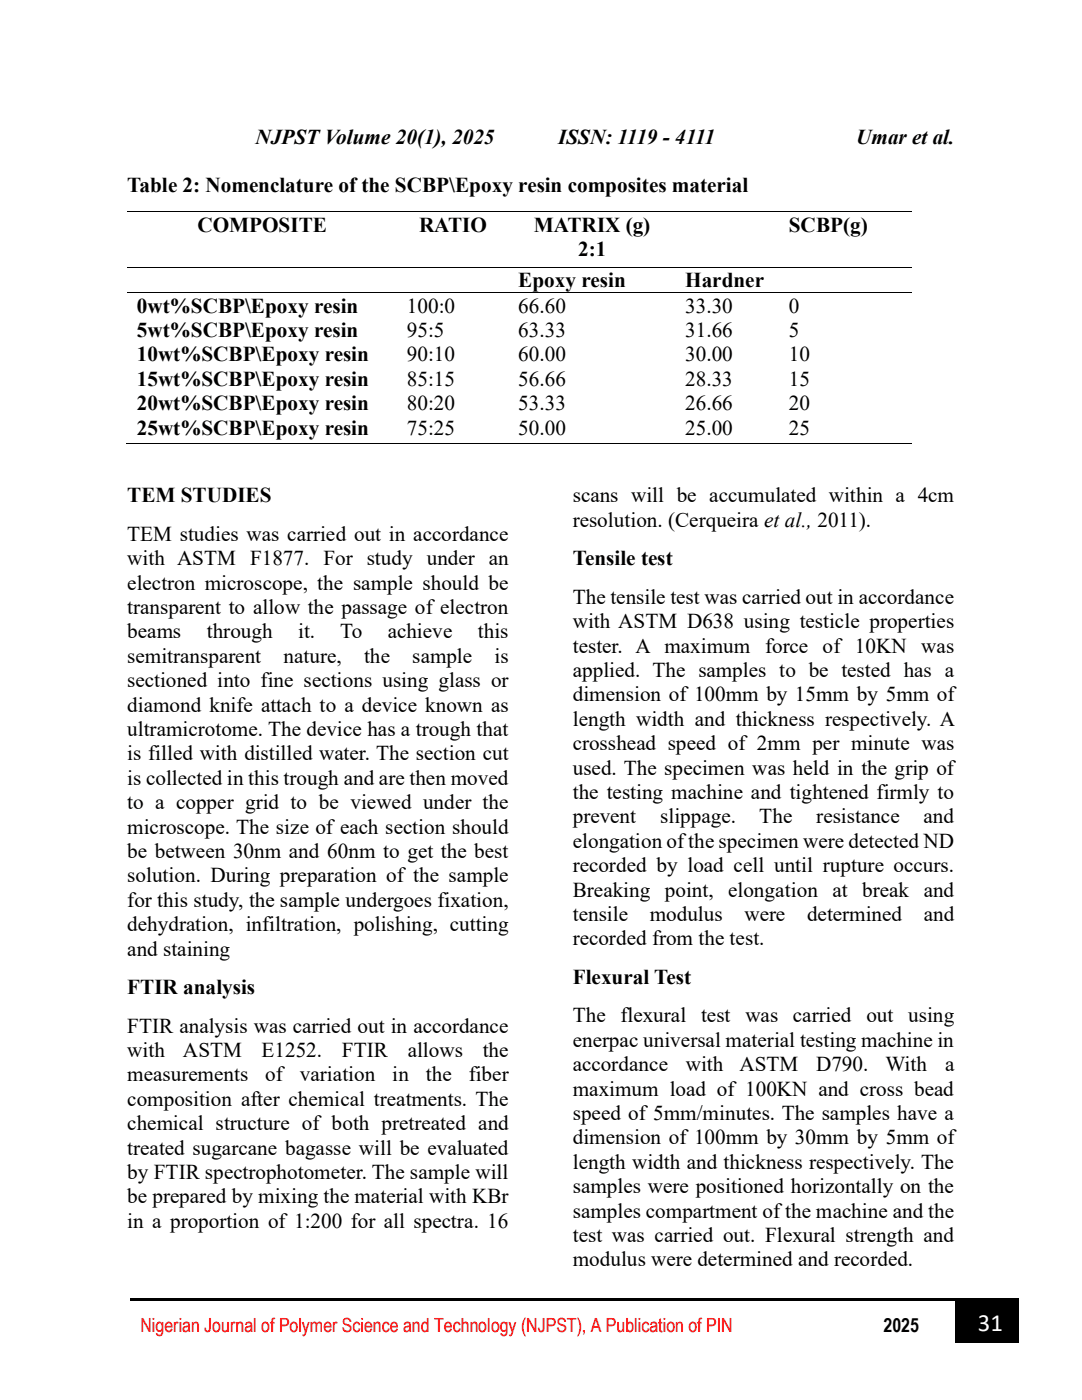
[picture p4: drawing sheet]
<svg xmlns="http://www.w3.org/2000/svg" width="216mm" height="279mm" viewBox="0 0 216 279" stroke-linecap="round" stroke-linejoin="round" font-family="sans-serif">
<defs><g id="words">
<text font-size="4.9" fill="#fff" x="195.1" y="265.6">31</text>
<g font-size="4.2">
<text x="51" y="28.8">NJPST Volume 20(1), 2025</text>
<text x="111.4" y="28.8">ISSN: 1119 - 4111</text>
<text x="170.9" y="28.8">Umar et al.</text>
<text x="25.4" y="38.4">Table 2: Nomenclature of the SCBP\Epoxy resin composites material</text>
<text x="39.4" y="46.3">COMPOSITE</text>
<text x="83.6" y="46.3">RATIO</text>
<text x="106.5" y="46.3">MATRIX (g)</text>
<text x="157.4" y="46.3">SCBP(g)</text>
<text x="115.4" y="51.1">2:1</text>
<text x="103.4" y="57.4">Epoxy resin</text>
<text x="136.7" y="57.4">Hardner</text>
<text x="27.3" y="62.4">0wt%SCBP\Epoxy resin</text>
<text x="81.2" y="62.4">100:0</text>
<text x="103.4" y="62.4">66.60</text>
<text x="136.7" y="62.4">33.30</text>
<text x="157.4" y="62.4">0</text>
<text x="27.3" y="67.3">5wt%SCBP\Epoxy resin</text>
<text x="81.2" y="67.3">95:5</text>
<text x="103.4" y="67.3">63.33</text>
<text x="136.7" y="67.3">31.66</text>
<text x="157.4" y="67.3">5</text>
<text x="27.3" y="72.1">10wt%SCBP\Epoxy resin</text>
<text x="27.3" y="77">15wt%SCBP\Epoxy resin</text>
<text x="81.2" y="72.1">90:10</text>
<text x="81.2" y="77">85:15</text>
<text x="103.4" y="72.1">60.00</text>
<text x="103.4" y="77">56.66</text>
<text x="136.7" y="72.1">30.00</text>
<text x="136.7" y="77">28.33</text>
<text x="157.4" y="72.1">10</text>
<text x="157.4" y="77">15</text>
<text x="27.3" y="81.9">20wt%SCBP\Epoxy resin</text>
<text x="81.2" y="81.9">80:20</text>
<text x="103.4" y="81.9">53.33</text>
<text x="136.7" y="81.9">26.66</text>
<text x="157.4" y="81.9">20</text>
<text x="27.3" y="86.7">25wt%SCBP\Epoxy resin</text>
<text x="81.2" y="86.7">75:25</text>
<text x="103.4" y="86.7">50.00</text>
<text x="136.7" y="86.7">25.00</text>
<text x="157.4" y="86.7">25</text>
<text x="25.4" y="100.2">TEM STUDIES</text>
<text x="114.3" y="100.2">scans will be accumulated within a 4cm</text>
<text x="25.4" y="107.9">TEM studies was carried out in accordance</text>
<text x="114.3" y="105.1">resolution. (Cerqueira et al., 2011).</text>
<text x="25.4" y="112.8">with ASTM F1877. For study under an</text>
<text x="114.3" y="112.8">Tensile test</text>
<text x="25.4" y="117.7">electron microscope, the sample should be</text>
<text x="25.4" y="122.6">transparent to allow the passage of electron</text>
<text x="114.3" y="120.5">The tensile test was carried out in accordance</text>
<text x="114.3" y="125.4">with ASTM D638 using testicle properties</text>
<text x="25.4" y="127.4">beams</text>
<text x="41.3" y="127.4">through</text>
<text x="59.5" y="127.4">it.</text>
<text x="67.9" y="127.4">To</text>
<text x="77.4" y="127.4">achieve</text>
<text x="95.4" y="127.4">this</text>
<text x="114.3" y="130.3">tester. A maximum force of 10KN was</text>
<text x="25.4" y="132.3">semitransparent</text>
<text x="25.4" y="137.2">sectioned into fine sections using glass or</text>
<text x="56.6" y="132.3">nature,</text>
<text x="72.7" y="132.3">the</text>
<text x="82.2" y="132.3">sample</text>
<text x="98.7" y="132.3">is</text>
<text x="114.3" y="135.1">applied. The samples to be tested has a</text>
<text x="25.4" y="142">diamond knife attach to a device known as</text>
<text x="114.3" y="140">dimension of 100mm by 15mm by 5mm of</text>
<text x="25.4" y="146.9">ultramicrotome. The device has a trough that</text>
<text x="114.3" y="144.9">length width and thickness respectively. A</text>
<text x="114.3" y="149.7">crosshead speed of 2mm per minute was</text>
<text x="25.4" y="151.8">is filled with distilled water. The section cut</text>
<text x="114.3" y="154.6">used. The specimen was held in the grip of</text>
<text x="25.4" y="156.6">is collected in this trough and are then moved</text>
<text x="25.4" y="161.5">to a copper grid to be viewed under the</text>
<text x="114.3" y="159.5">the testing machine and tightened firmly to</text>
<text x="25.4" y="166.4">microscope. The size of each section should</text>
<text x="114.3" y="164.3">prevent</text>
<text x="131.7" y="164.3">slippage.</text>
<text x="151.5" y="164.3">The</text>
<text x="162.9" y="164.3">resistance</text>
<text x="184.3" y="164.3">and</text>
<text x="25.4" y="171.2">be between 30nm and 60nm to get the best</text>
<text x="114.3" y="169.2">elongation of the specimen were detected ND</text>
<text x="25.4" y="176.1">solution. During preparation of the sample</text>
<text x="114.3" y="174.1">recorded by load cell until rupture occurs.</text>
<text x="114.3" y="178.9">Breaking point, elongation at break and</text>
<text x="25.4" y="181">for this study, the sample undergoes fixation,</text>
<text x="25.4" y="185.8">dehydration, infiltration, polishing, cutting</text>
<text x="114.3" y="183.8">tensile</text>
<text x="129.6" y="183.8">modulus</text>
<text x="148.5" y="183.8">were</text>
<text x="161" y="183.8">determined</text>
<text x="184.3" y="183.8">and</text>
<text x="25.4" y="190.7">and staining</text>
<text x="114.3" y="188.7">recorded from the test.</text>
<text x="114.3" y="196.3">Flexural Test</text>
<text x="25.4" y="198.4">FTIR analysis</text>
<text x="25.4" y="206.1">FTIR analysis was carried out in accordance</text>
<text x="114.3" y="204">The</text>
<text x="114.3" y="208.9">enerpac universal material testing machine in</text>
<text x="123.8" y="204">flexural</text>
<text x="139.9" y="204">test</text>
<text x="148.7" y="204">was carried out using</text>
<text x="25.4" y="210.9">with</text>
<text x="25.4" y="215.8">measurements</text>
<text x="36.5" y="210.9">ASTM</text>
<text x="52.2" y="210.9">E1252.</text>
<text x="52.9" y="215.8">of</text>
<text x="59.8" y="215.8">variation</text>
<text x="68.2" y="210.9">FTIR</text>
<text x="78.3" y="215.8">in</text>
<text x="81.4" y="210.9">allows</text>
<text x="85" y="215.8">the</text>
<text x="93.5" y="215.8">fiber</text>
<text x="96.3" y="210.9">the</text>
<text x="114.3" y="213.8">accordance</text>
<text x="136.9" y="213.8">with</text>
<text x="147.5" y="213.8">ASTM</text>
<text x="162.8" y="213.8">D790.</text>
<text x="176.7" y="213.8">With</text>
<text x="188.6" y="213.8">a</text>
<text x="25.4" y="220.7">composition after chemical treatments. The</text>
<text x="114.3" y="218.7">maximum load of 100KN and cross bead</text>
<text x="25.4" y="225.6">chemical structure of both pretreated and</text>
<text x="114.3" y="223.5">speed of 5mm/minutes. The samples have a</text>
<text x="25.4" y="230.4">treated sugarcane bagasse will be evaluated</text>
<text x="114.3" y="228.4">dimension of 100mm by 30mm by 5mm of</text>
<text x="114.3" y="233.3">length width and thickness respectively. The</text>
<text x="25.4" y="235.3">by FTIR spectrophotometer. The sample will</text>
<text x="114.3" y="238.1">samples were positioned horizontally on the</text>
<text x="25.4" y="240.2">be prepared by mixing the material with KBr</text>
<text x="25.4" y="245">in a proportion of 1:200 for all spectra. 16</text>
<text x="114.3" y="243">samples compartment of the machine and the</text>
<text x="114.3" y="247.9">test was carried out. Flexural strength and</text>
<text x="114.3" y="252.7">modulus were determined and recorded.</text>
</g>
<text font-size="3.9" fill="#f00" x="28" y="265.9">Nigerian Journal of Polymer Science and Technology (NJPST), A Publication of PIN</text>
<text font-size="3.9" x="176.3" y="265.9">2025</text>
</g></defs>
<path d="M26 259.1h164.5v.5h-164.5zM190.5 259.1h12.7v8.9h-12.7z" fill="#000"/>
<path d="M25.4 42.2h156.4M25.4 53.3h156.4M25.4 58.4h156.4M25.1 88.6h156.7" fill="none" stroke="#000" stroke-width=".2"/>
<use href="#words"/>
</svg>
